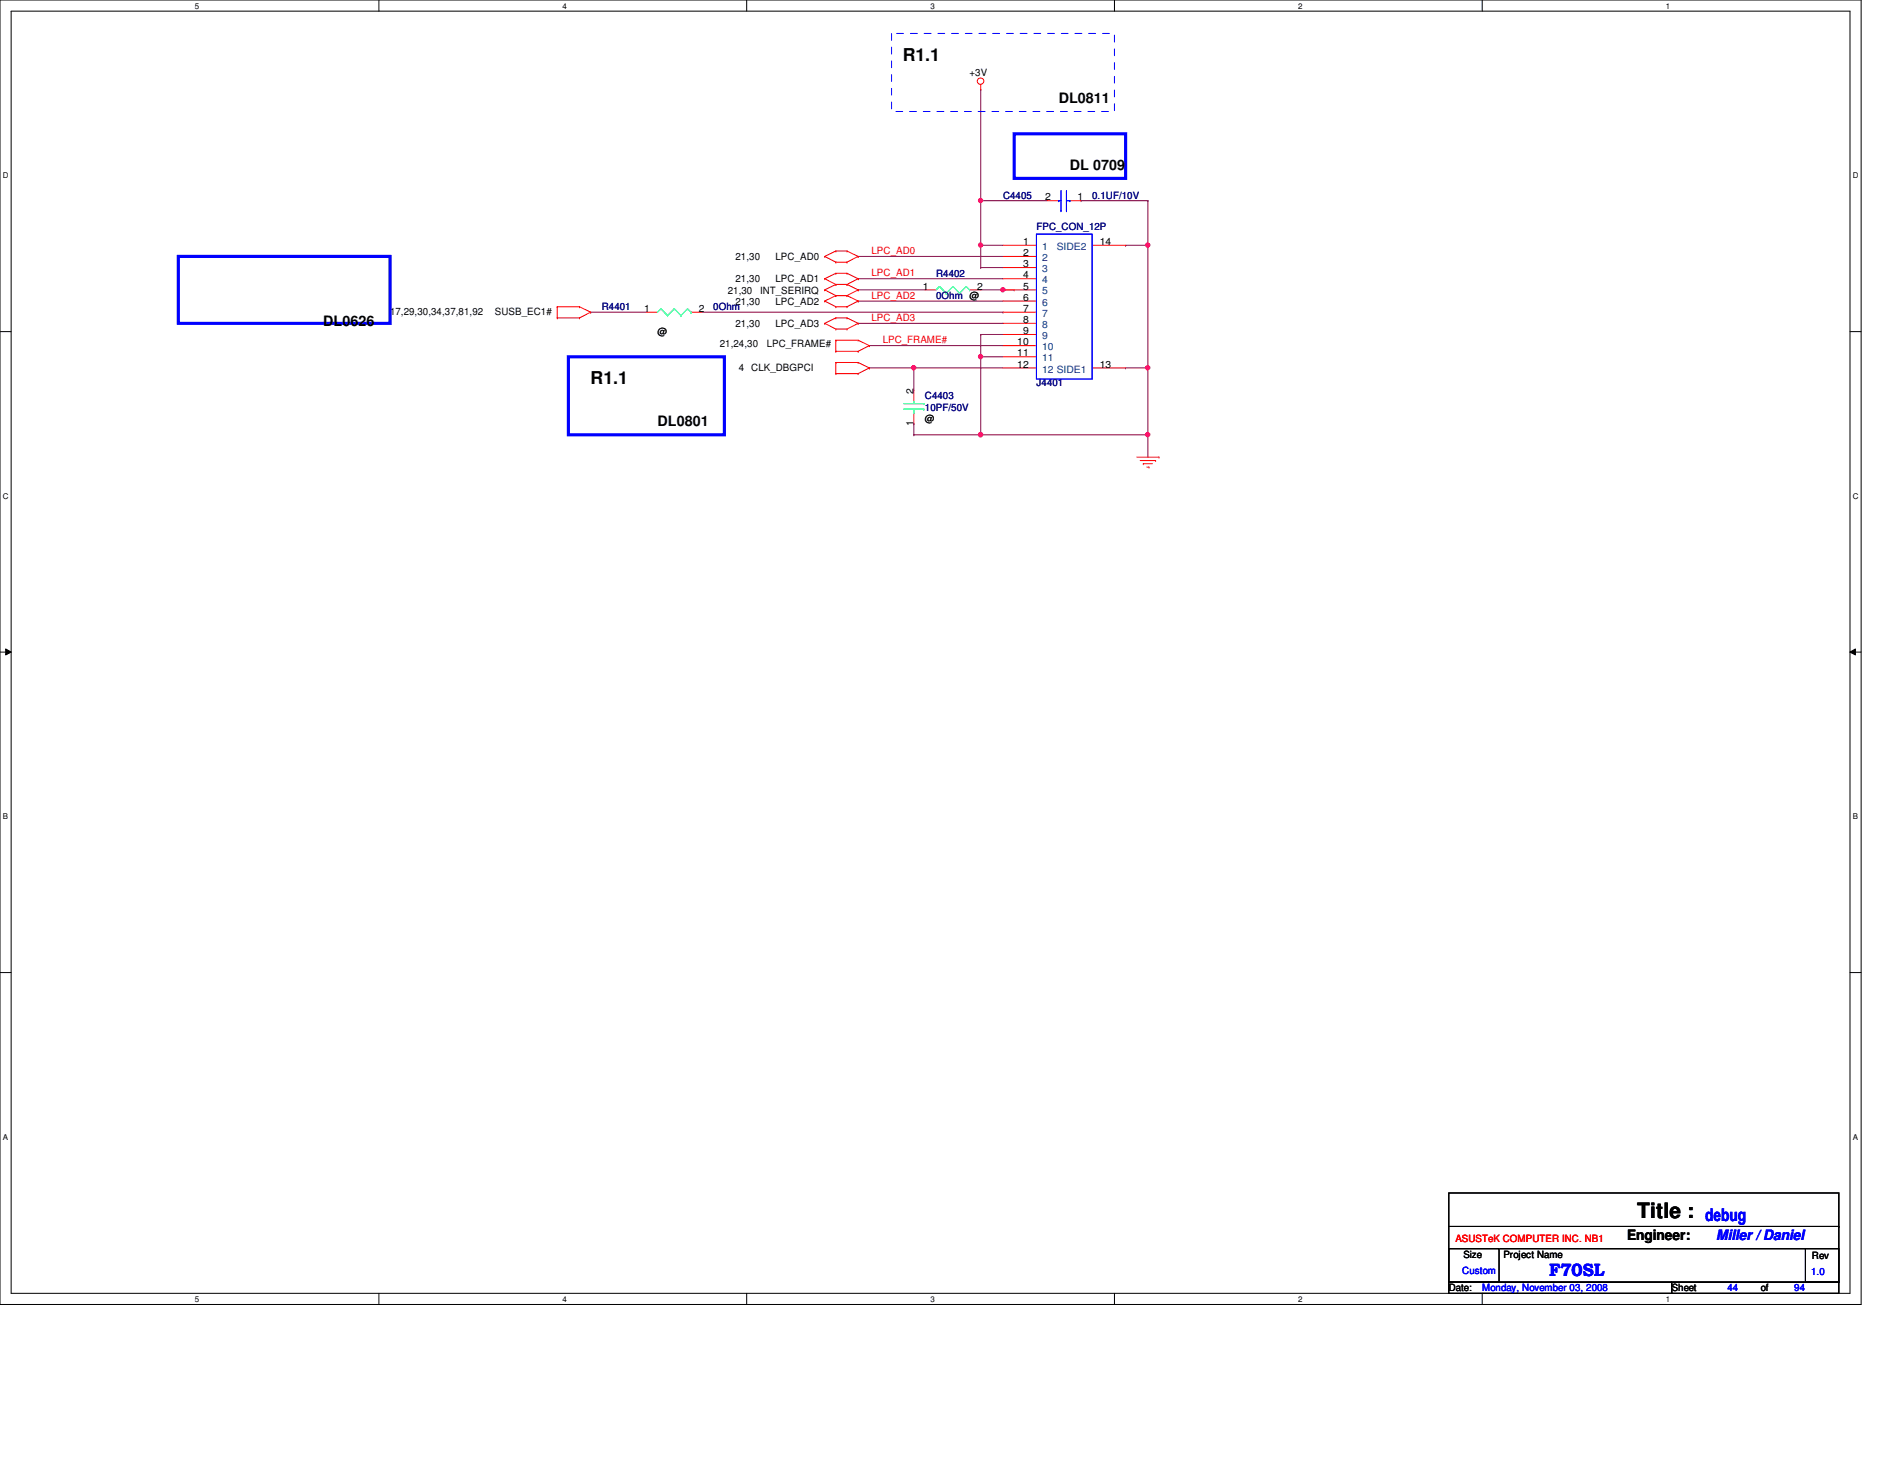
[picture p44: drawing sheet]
<svg xmlns="http://www.w3.org/2000/svg" width="279mm" height="216mm" viewBox="0 0 279 216" stroke-linecap="round" stroke-linejoin="round" font-family="sans-serif">
<defs><g id="words">
<text font-size="3.1" x="242.5" y="180.4">Title :</text>
<g font-size="2.6">
<text x="133.7" y="9">R1.1</text>
<text x="87.5" y="56.9">R1.1</text>
</g>
<g font-size="2.6" fill="#00f">
<text x="252.6" y="180.8">debug</text>
<text x="229.5" y="189">F70SL</text>
</g>
<g font-size="2.1">
<text x="156.8" y="15.2">DL0811</text>
<text x="158.5" y="25.1">DL 0709</text>
<text x="47.9" y="48.2">DL0626</text>
<text x="97.4" y="63.1">DL0801</text>
<text x="241" y="183.6">Engineer:</text>
</g>
<text font-size="2.1" fill="#00f" x="254.3" y="183.6">Miller / Daniel</text>
<g font-size="1.5">
<text x="143.6" y="11.3">+3V</text>
<text x="154.9" y="29.7">2</text>
<text x="159.6" y="29.7">1</text>
<text x="109" y="41.8">21,30</text>
<text x="109" y="38.5">21,30</text>
<text x="114.9" y="41.8">LPC_AD1</text>
<text x="114.9" y="38.5">LPC_AD0</text>
<text x="151.6" y="36.3">1</text>
<text x="151.6" y="37.9">2</text>
<text x="151.6" y="39.6">3</text>
<text x="151.6" y="41.2">4</text>
<text x="162.9" y="36.3">14</text>
<text x="57.8" y="46.6">17,29,30,34,37,81,92</text>
<text x="73.3" y="46.6">SUSB_EC1#</text>
<text x="95.4" y="46.2">1</text>
<text x="103.5" y="46.2">2</text>
<text x="107.8" y="43.5">21,30</text>
<text x="109" y="45.1">21,30</text>
<text x="112.6" y="43.5">INT_SERIRQ</text>
<text x="114.9" y="45.1">LPC_AD2</text>
<text x="136.7" y="42.9">1</text>
<text x="144.8" y="42.9">2</text>
<text x="151.6" y="42.9">5</text>
<text x="151.6" y="44.5">6</text>
<text x="151.6" y="46.2">7</text>
<text x="151.6" y="47.8">8</text>
<text x="97.4" y="49.6">@</text>
<text x="106.6" y="51.4">21,24,30</text>
<text x="109" y="48.4">21,30</text>
<text x="113.6" y="51.4">LPC_FRAME#</text>
<text x="114.9" y="48.4">LPC_AD3</text>
<text x="150.7" y="51.1">10</text>
<text x="150.7" y="52.8">11</text>
<text x="151.6" y="49.5">9</text>
<text x="109.5" y="54.9">4 CLK_DBGPCI</text>
<text x="135.3" y="58.3" transform="rotate(-90 135.3 58.3)">2</text>
<text x="150.7" y="54.4">12</text>
<text x="162.9" y="54.4">13</text>
<text x="135.3" y="63.1" transform="rotate(-90 135.3 63.1)">1</text>
<text x="137" y="62.4">@</text>
<text x="214.6" y="191.2">Date:</text>
<text x="216.8" y="186.3">Size</text>
<text x="222.7" y="186.3">Project Name</text>
<text x="247.6" y="191.2">Sheet</text>
<text x="260.9" y="191.2">of</text>
<text x="268.4" y="186.4">Rev</text>
</g>
<g font-size="1.5" fill="#000080">
<text x="148.6" y="29.4">C4405</text>
<text x="161.8" y="29.4">0.1UF/10V</text>
<text x="153.5" y="34">FPC_CON_12P</text>
<text x="138.7" y="41">R4402</text>
<text x="89.2" y="45.9">R4401</text>
<text x="105.7" y="45.9">0Ohm</text>
<text x="138.7" y="44.3">0Ohm @</text>
<text x="137" y="59.1">C4403</text>
<text x="153.5" y="57.1">J4401</text>
<text x="137" y="60.8">10PF/50V</text>
</g>
<g font-size="1.5" fill="#f00">
<text x="129.1" y="37.6">LPC_AD0</text>
<text x="129.1" y="40.9">LPC_AD1</text>
<text x="129.1" y="47.5">LPC_AD3</text>
<text x="129.1" y="44.2">LPC_AD2</text>
<text x="130.8" y="50.8">LPC_FRAME#</text>
<text x="215.6" y="183.9">ASUSTeK COMPUTER INC. NB1</text>
</g>
<g font-size="1.5" fill="#004080">
<text x="154.4" y="37">1</text>
<text x="154.4" y="38.7">2</text>
<text x="154.4" y="40.3">3</text>
<text x="154.4" y="42">4</text>
<text x="156.5" y="37">SIDE2</text>
<text x="154.4" y="43.6">5</text>
<text x="154.4" y="45.3">6</text>
<text x="154.4" y="46.9">7</text>
<text x="154.4" y="48.6">8</text>
<text x="154.4" y="50.2">9</text>
<text x="154.4" y="51.9">10</text>
<text x="154.4" y="53.5">11</text>
<text x="154.4" y="55.2">12 SIDE1</text>
</g>
<g font-size="1.5" fill="#00f">
<text x="216.6" y="188.6">Custom</text>
<text x="219.6" y="191.2">Monday, November 03, 2008</text>
<text x="255.9" y="191.2">44</text>
<text x="265.8" y="191.2">94</text>
<text x="268.3" y="188.8">1.0</text>
</g>
<g font-size="1.2">
<text x="28.9" y="1.3">5</text>
<text x="83.4" y="1.3">4</text>
<text x="137.8" y="1.3">3</text>
<text x="192.3" y="1.3">2</text>
<text x="246.8" y="1.3">1</text>
<text x=".4" y="26.4">D</text>
<text x="274.5" y="26.4">D</text>
<text x=".4" y="73.9">C</text>
<text x="274.5" y="73.9">C</text>
<text x=".4" y="121.3">B</text>
<text x="274.5" y="121.3">B</text>
<text x=".4" y="168.8">A</text>
<text x="274.5" y="168.8">A</text>
<text x="28.9" y="192.8">5</text>
<text x="83.4" y="192.8">4</text>
<text x="137.8" y="192.8">3</text>
<text x="192.3" y="192.8">2</text>
<text x="246.8" y="192.8">1</text>
</g>
</g></defs>
<path d="M0 0h275.7v193.2h-275.7zM1.7 1.7h272.4v189.8h-272.4z" fill="none" stroke="#000" stroke-width=".15"/>
<g fill="#fff">
<path d="M28.9 .2h.6v1.3h-.6z"/>
<path d="M28.9 191.7h.6v1.3h-.6z"/>
</g>
<path d="M56.1 0v1.7M56.1 191.5v1.7" fill="none" stroke="#000" stroke-width=".15"/>
<g fill="#fff">
<path d="M83.4 .2h.5v1.3h-.5z"/>
<path d="M83.4 191.7h.5v1.3h-.5z"/>
</g>
<path d="M110.6 0v1.7M110.6 191.5v1.7" fill="none" stroke="#000" stroke-width=".15"/>
<g fill="#fff">
<path d="M137.8 .2h.6v1.3h-.6z"/>
<path d="M137.8 191.7h.6v1.3h-.6z"/>
</g>
<path d="M165.1 0v1.7M165.1 191.5v1.7" fill="none" stroke="#000" stroke-width=".15"/>
<g fill="#fff">
<path d="M192.3 .2h.6v1.3h-.6z"/>
<path d="M192.3 191.7h.6v1.3h-.6z"/>
</g>
<path d="M219.6 0v1.7M219.6 191.5v1.7" fill="none" stroke="#000" stroke-width=".15"/>
<g fill="#fff">
<path d="M246.8 .2h.6v1.3h-.6z"/>
<path d="M246.8 191.7h.6v1.3h-.6z"/>
<path d="M.4 25.4h.8v1.3h-.8z"/>
<path d="M274.5 25.4h.8v1.3h-.8z"/>
<path d="M.4 72.8h.8v1.3h-.8z"/>
<path d="M274.5 72.8h.8v1.3h-.8z"/>
</g>
<path d="M0 49.1h1.7M274.1 49.1h1.6" fill="none" stroke="#000" stroke-width=".15"/>
<g fill="#fff">
<path d="M.4 120.3h.7v1.3h-.7z"/>
<path d="M274.5 120.3h.7v1.3h-.7z"/>
</g>
<path d="M0 96.6h1.7M.8 96.1l.9 .5-.9 .4zM274.1 96.6l.8-.5v.9zM274.1 96.6h1.6" fill="none" stroke="#000" stroke-width=".15"/>
<path d="M.8 96.1l.9 .5-.9 .4zM274.1 96.6l.8-.5v.9z" fill="#000"/>
<g fill="#fff">
<path d="M.4 167.7h.7v1.3h-.7z"/>
<path d="M274.5 167.7h.7v1.3h-.7z"/>
</g>
<path d="M0 144h1.7M274.1 144h1.6" fill="none" stroke="#000" stroke-width=".15"/>
<path d="M145.3 36.3h.1M145.3 36.3v3.3" fill="none" stroke="#800040" stroke-width=".15"/>
<circle cx="145.3" cy="36.3" r=".32" fill="#f0f"/>
<circle cx="145.3" cy="36.3" r=".32" fill="none" stroke="#f0f" stroke-width=".15"/>
<path d="M127.1 47.9h.1M127.1 47.9h21.5M145.3 49.5h.1M145.3 49.5h3.3M145.3 64.4h.1M145.3 64.4h24.8" fill="none" stroke="#800040" stroke-width=".15"/>
<circle cx="145.3" cy="64.4" r=".32" fill="#f0f"/>
<circle cx="145.3" cy="64.4" r=".32" fill="none" stroke="#f0f" stroke-width=".15"/>
<path d="M128.8 51.2h.1M128.8 51.2h19.8M145.3 52.8h.1M145.3 52.8h3.3" fill="none" stroke="#800040" stroke-width=".15"/>
<circle cx="145.3" cy="52.8" r=".32" fill="#f0f"/>
<circle cx="145.3" cy="52.8" r=".32" fill="none" stroke="#f0f" stroke-width=".15"/>
<path d="M128.8 54.5h.1M128.8 54.5h6.6M135.4 54.5h.1M135.4 54.5v3.3M135.4 62.7h.1M135.4 62.7v1.7" fill="none" stroke="#800040" stroke-width=".15"/>
<circle cx="135.4" cy="54.5" r=".32" fill="#f0f"/>
<circle cx="135.4" cy="54.5" r=".32" fill="none" stroke="#f0f" stroke-width=".15"/>
<path d="M145.3 36.3h.1M145.3 29.7h.1M145.3 36.3h3.3M145.3 29.7v6.6" fill="none" stroke="#800040" stroke-width=".15"/>
<circle cx="145.3" cy="29.7" r=".32" fill="#f0f"/>
<circle cx="145.3" cy="29.7" r=".32" fill="none" stroke="#f0f" stroke-width=".15"/>
<path d="M170.1 36.3h.1M170.1 36.3v18.2h-3.3M166.8 54.5h.1" fill="none" stroke="#800040" stroke-width=".15"/>
<circle cx="170" cy="36.3" r=".32" fill="#f0f"/>
<circle cx="170" cy="36.3" r=".32" fill="none" stroke="#f0f" stroke-width=".15"/>
<path d="M170.1 54.5h.1M170.1 54.5v9.9" fill="none" stroke="#800040" stroke-width=".15"/>
<circle cx="170" cy="64.4" r=".32" fill="#f0f"/>
<circle cx="170" cy="64.4" r=".32" fill="none" stroke="#f0f" stroke-width=".15"/>
<circle cx="170" cy="54.5" r=".32" fill="#f0f"/>
<circle cx="170" cy="54.5" r=".32" fill="none" stroke="#f0f" stroke-width=".15"/>
<path d="M166.8 36.3h.1M166.8 36.3h3.3M145.3 52.8h.1M145.3 52.8v11.6" fill="none" stroke="#800040" stroke-width=".15"/>
<circle cx="145.3" cy="64.4" r=".32" fill="#f0f"/>
<circle cx="145.3" cy="64.4" r=".32" fill="none" stroke="#f0f" stroke-width=".15"/>
<g fill="none" stroke="#800040" stroke-width=".15">
<path d="M145.3 13.2h.1M145.3 13.2v16.5M127.1 38h.1M127.1 38h21.5M145.3 29.7h.1M145.3 39.6h.1M145.3 29.7h9.9M145.3 39.6h3.3M160.1 29.7h.1M160.1 29.7h10M170.1 29.7h.1M170.1 29.7v6.6"/>
<path d="M87.5 46.2h.1M87.5 46.2h8.3M104 46.2h44.6M127.1 44.6h.1M127.1 41.3h.1M127.1 44.6h21.5M127.1 41.3h21.5M135.4 54.5h.1M135.4 54.5h13.2M145.3 49.5h.1M145.3 49.5v3.3M145.3 42.9h3.3"/>
<path d="M148.6 46.2h.1M148.6 42.9h.1M135.4 64.4h.1M135.4 64.4h9.9M170.1 64.4h.1M170.1 64.4v3.3"/>
</g>
<circle cx="148.6" cy="42.9" r=".32" fill="#f0f"/>
<circle cx="148.6" cy="42.9" r=".32" fill="none" stroke="#f0f" stroke-width=".15"/>
<path d="M127.1 42.9h.1M127.1 42.9h9.9M148.6 42.9h1.6M150.2 42.9h.1" fill="none" stroke="#800040" stroke-width=".15"/>
<g fill="none" stroke="#f00" stroke-width=".15">
<path d="M145.3 13.2h.1M145.3 12.5v.7M122.2 38h.1M122.2 38l1.6 .8M123.8 38.8h.1M123.8 37.2h.1M123.8 38.8h1.7M123.8 37.2h1.7M123.8 37.2l-1.6 .8M125.5 38.8h.1M125.5 37.2h.1M125.5 37.2l1.6 .8"/>
<path d="M127.1 38h.1M127.1 38l-1.6 .8M148.6 36.3h4.9M148.6 38h4.9M148.6 39.6h4.9M155.2 29.7h1.6M158.5 29.7h1.6M161.8 36.3h5M82.5 47.1h.1M82.5 45.4h.1M82.5 47.1h3.4M82.5 45.4h3.4"/>
<path d="M82.5 45.4v1.7M85.9 45.4h.1M85.9 47.1h.1M85.9 45.4l1.6 .8M87.5 46.2h.1M87.5 46.2l-1.6 .9M95.8 46.2h1.6M102.4 46.2h1.6M122.2 41.3h.1M122.2 47.9h.1M122.2 44.6h.1M122.2 42.9h.1"/>
<path d="M122.2 41.3l1.6 .8M122.2 47.9l1.6 .8M122.2 44.6l1.6 .8M122.2 42.9l1.6 .9M123.8 55.3h.1M123.8 53.7h.1M123.8 42.1h.1M123.8 40.5h.1M123.8 48.7h.1M123.8 47.1h.1M123.8 45.4h.1M123.8 43.8h.1"/>
<path d="M123.8 50.4h.1M123.8 52h.1M123.8 53.7h3.3M123.8 55.3h3.3M123.8 50.4v1.6M123.8 53.7v1.6M123.8 42.1h1.7M123.8 40.5h1.7M123.8 40.5l-1.6 .8M123.8 48.7h1.7M123.8 47.1h1.7M123.8 47.1l-1.6 .8"/>
<path d="M123.8 45.4h1.7M123.8 43.8h1.7M123.8 43.8l-1.6 .8M123.8 52h3.3M123.8 50.4h3.3M123.8 42.1l-1.6 .8M125.5 42.1h.1M125.5 40.5h.1M125.5 48.7h.1M125.5 47.1h.1M125.5 45.4h.1M125.5 43.8h.1"/>
<path d="M125.5 40.5l1.6 .8M125.5 47.1l1.6 .8M125.5 43.8l1.6 .8M125.5 42.1l1.6 .8M127.1 53.7h.1M127.1 55.3h.1M127.1 41.3h.1M127.1 47.9h.1M127.1 44.6h.1M127.1 52h.1M127.1 50.4h.1M127.1 42.9h.1"/>
<path d="M127.1 53.7l1.7 .8M127.1 41.3l-1.6 .8M127.1 47.9l-1.6 .8M127.1 44.6l-1.6 .8M127.1 50.4l1.7 .8M127.1 42.9l-1.6 .9M128.8 54.5h.1M128.8 51.2h.1M128.8 54.5l-1.7 .8M128.8 51.2l-1.7 .8M135.4 57.8v1.6M137 42.9h1.7"/>
<path d="M143.6 42.9h1.7M148.6 41.3h4.9M148.6 42.9h4.9M148.6 44.6h4.9M148.6 46.2h4.9M148.6 47.9h4.9M148.6 49.5h4.9M148.6 51.2h4.9M148.6 52.8h4.9M148.6 54.5h4.9M161.8 54.5h5M135.4 61.1v1.6"/>
<path d="M168.4 67.7h3.3M168.9 68.2h2.3M169.4 68.7h.1M169.4 68.7h1.3M169.9 69.2h.3M170.2 69.2h.1M171.2 68.2h.1M171.7 67.7h.1"/>
<circle cx="145.3" cy="12" r=".48"/>
</g>
<path d="M214.6 176.7h57.8v13.2h-57.8zM214.6 184.9h7.5v5h-7.5zM214.6 189.9h33v1.6h-33zM214.6 181.6h57.8M222.2 184.9h45.3M247.6 189.9h24.8v1.6h-24.8zM267.5 184.9h4.9v5h-4.9zM267.5 184.9h.1M272.4 181.6h.1" fill="none" stroke="#000" stroke-width=".15"/>
<path d="M150.2 19.8h16.6v6.6h-16.6zM26.4 38h31.4v9.9h-31.4zM84.2 52.8h23.1v11.6h-23.1z" fill="none" stroke="#00f" stroke-width=".47"/>
<path d="M132.1 5h33v11.5h-33z" fill="none" stroke="#00f" stroke-width=".15" stroke-dasharray="1 1 1 1 1 1 1 1"/>
<g fill="none" stroke="#00ff80" stroke-width=".15">
<path d="M97.9 45.7h.1M97.9 45.7l1 1M97.9 45.7l-.5 .5M98.9 46.7h.1M99.9 45.7h.1M99.9 45.7l1 1M99.9 45.7l-1 1M100.9 46.7h.1M101.9 45.7h.1M101.9 45.7l.5 .5M101.9 45.7l-1 1M102.4 46.2h.1"/>
<path d="M133.9 59.8h3M135.4 59.4h.1M135.4 59.4v.4M136.9 59.8h.1M139.2 42.4h.1M139.2 42.4l1 1M139.2 42.4l-.5 .5M140.2 43.4h.1M141.2 42.4h.1M141.2 42.4l1 1M141.2 42.4l-1 1M142.2 43.4h.1"/>
<path d="M143.1 42.4h.1M143.1 42.4l.5 .5M143.1 42.4l-.9 1M143.6 42.9h.1M133.9 60.6h3M135.4 61.1h.1M135.4 60.6v.5M136.9 60.6h.1"/>
</g>
<path d="M153.5 34.7h8.3v21.4h-8.3zM156.8 29.7h.1M156.8 29.7h.4M157.2 31.2h.1M157.2 28.2v3M158 31.2h.1M158 28.2v3M158 29.7h.5M158.5 29.7h.1" fill="none" stroke="#00f" stroke-width=".15"/>
<circle cx="145.3" cy="36.3" r=".32" fill="#f0f"/>
<circle cx="145.3" cy="36.3" r=".32" fill="none" stroke="#f0f" stroke-width=".15"/>
<circle cx="145.3" cy="64.4" r=".32" fill="#f0f"/>
<circle cx="145.3" cy="64.4" r=".32" fill="none" stroke="#f0f" stroke-width=".15"/>
<circle cx="145.3" cy="52.8" r=".32" fill="#f0f"/>
<circle cx="145.3" cy="52.8" r=".32" fill="none" stroke="#f0f" stroke-width=".15"/>
<circle cx="135.4" cy="54.5" r=".32" fill="#f0f"/>
<circle cx="135.4" cy="54.5" r=".32" fill="none" stroke="#f0f" stroke-width=".15"/>
<circle cx="145.3" cy="29.7" r=".32" fill="#f0f"/>
<circle cx="145.3" cy="29.7" r=".32" fill="none" stroke="#f0f" stroke-width=".15"/>
<circle cx="170" cy="36.3" r=".32" fill="#f0f"/>
<circle cx="170" cy="36.3" r=".32" fill="none" stroke="#f0f" stroke-width=".15"/>
<circle cx="170" cy="64.4" r=".32" fill="#f0f"/>
<circle cx="170" cy="64.4" r=".32" fill="none" stroke="#f0f" stroke-width=".15"/>
<circle cx="170" cy="54.5" r=".32" fill="#f0f"/>
<circle cx="170" cy="54.5" r=".32" fill="none" stroke="#f0f" stroke-width=".15"/>
<circle cx="145.3" cy="64.4" r=".32" fill="#f0f"/>
<circle cx="145.3" cy="64.4" r=".32" fill="none" stroke="#f0f" stroke-width=".15"/>
<circle cx="148.6" cy="42.9" r=".32" fill="#f0f"/>
<circle cx="148.6" cy="42.9" r=".32" fill="none" stroke="#f0f" stroke-width=".15"/>
<use href="#words"/>
</svg>
